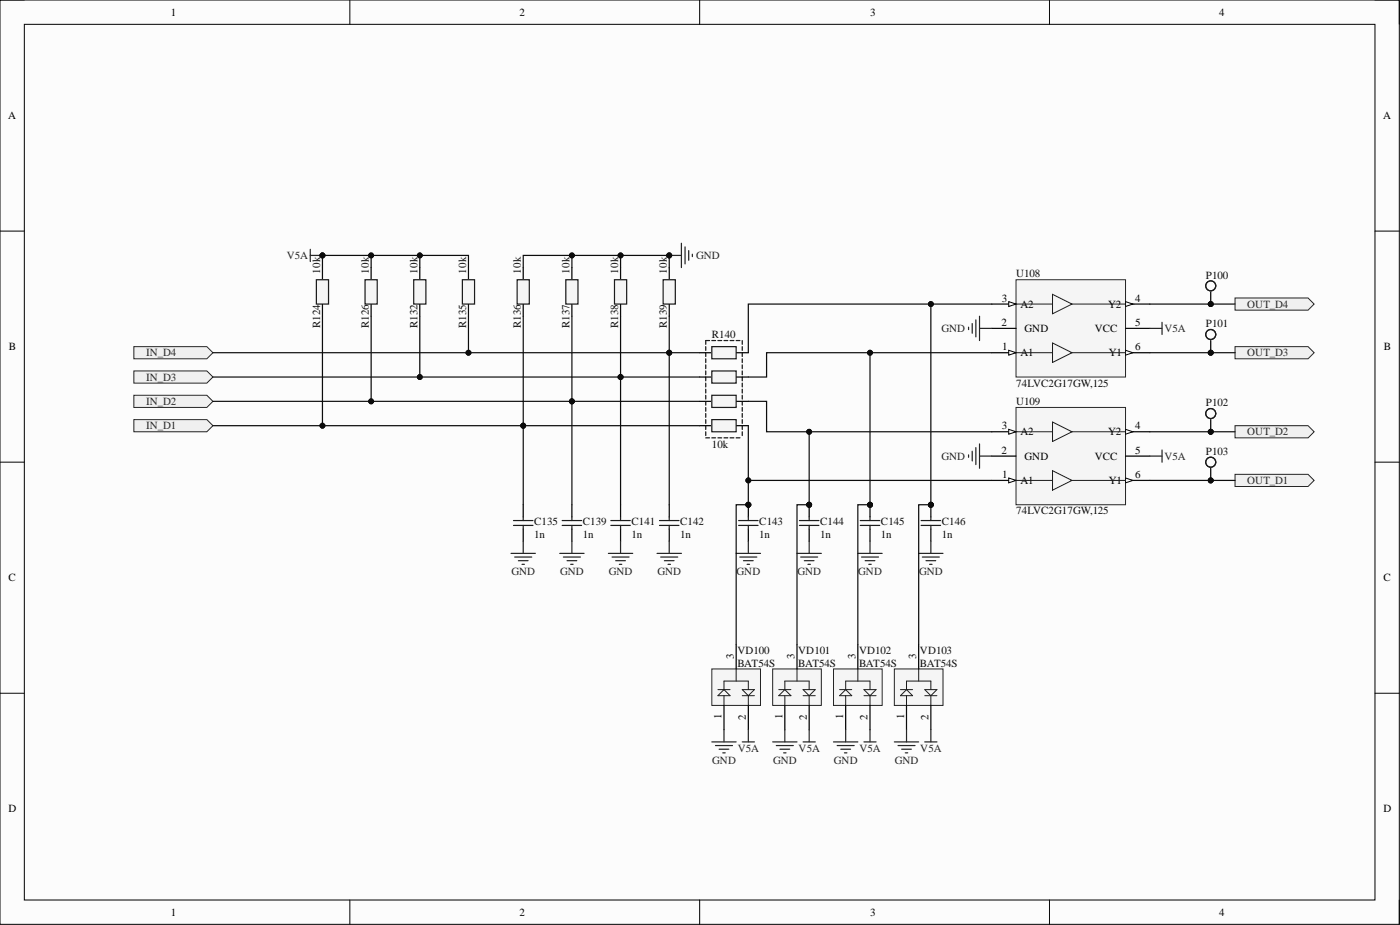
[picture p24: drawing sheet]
<svg xmlns="http://www.w3.org/2000/svg" width="292mm" height="193mm" viewBox="0 0 292 193" stroke-linecap="round" stroke-linejoin="round" font-family="sans-serif">
<defs><g id="words">
<g font-size="2.3">
<text x="35.6" y="3.3">1</text>
<text x="108.4" y="3.3">2</text>
<text x="181.5" y="3.3">3</text>
<text x="254.4" y="3.3">4</text>
<text x="1.7" y="24.9">A</text>
<text x="288.6" y="24.9">A</text>
<text x="209" y="62.9">3</text>
<text x="212.9" y="64.2">A2</text>
<text x="231.2" y="64.2">Y2</text>
<text x="236.9" y="62.9">4</text>
<text x="208.9" y="68">2</text>
<text x="213.8" y="69.3">GND</text>
<text x="228.4" y="69.3">VCC</text>
<text x="236.9" y="68">5</text>
<text x="1.9" y="73.1">B</text>
<text x="209.1" y="73.1">1</text>
<text x="212.9" y="74.3">A1</text>
<text x="231.4" y="74.3">Y1</text>
<text x="236.9" y="73.1">6</text>
<text x="288.7" y="73.1">B</text>
<text x="209" y="89.6">3</text>
<text x="236.9" y="89.6">4</text>
<text x="208.9" y="94.6">2</text>
<text x="212.9" y="90.8">A2</text>
<text x="213.8" y="95.9">GND</text>
<text x="228.4" y="95.9">VCC</text>
<text x="231.2" y="90.8">Y2</text>
<text x="236.9" y="94.6">5</text>
<text x="209.1" y="99.7">1</text>
<text x="212.9" y="101">A1</text>
<text x="231.4" y="101">Y1</text>
<text x="236.9" y="99.7">6</text>
<text x="1.8" y="121.3">C</text>
<text x="288.7" y="121.3">C</text>
<text x="153.1" y="137.5" transform="rotate(-90 153.1 137.5)">3</text>
<text x="165.8" y="137.5" transform="rotate(-90 165.8 137.5)">3</text>
<text x="178.5" y="137.5" transform="rotate(-90 178.5 137.5)">3</text>
<text x="191.2" y="137.5" transform="rotate(-90 191.2 137.5)">3</text>
<text x="150.5" y="150" transform="rotate(-90 150.5 150)">1</text>
<text x="155.6" y="150.2" transform="rotate(-90 155.6 150.2)">2</text>
<text x="163.2" y="150" transform="rotate(-90 163.2 150)">1</text>
<text x="168.3" y="150.2" transform="rotate(-90 168.3 150.2)">2</text>
<text x="175.9" y="150" transform="rotate(-90 175.9 150)">1</text>
<text x="181" y="150.2" transform="rotate(-90 181 150.2)">2</text>
<text x="188.6" y="150" transform="rotate(-90 188.6 150)">1</text>
<text x="193.7" y="150.2" transform="rotate(-90 193.7 150.2)">2</text>
<text x="1.8" y="169.5">D</text>
<text x="288.7" y="169.5">D</text>
<text x="35.6" y="191.1">1</text>
<text x="108.4" y="191.1">2</text>
<text x="181.5" y="191.1">3</text>
<text x="254.4" y="191.1">4</text>
</g>
<g font-size="2.3" fill="#262626">
<text x="59.8" y="54">V5A</text>
<text x="145.2" y="54">GND</text>
<text x="260.2" y="64.2">OUT_D4</text>
<text x="196.4" y="69.3">GND</text>
<text x="243" y="69.3">V5A</text>
<text x="30.5" y="74.3">IN_D4</text>
<text x="260.2" y="74.3">OUT_D3</text>
<text x="30.5" y="79.4">IN_D3</text>
<text x="30.5" y="89.6">IN_D1</text>
<text x="30.5" y="84.5">IN_D2</text>
<text x="196.4" y="95.9">GND</text>
<text x="243" y="95.9">V5A</text>
<text x="260.2" y="90.8">OUT_D2</text>
<text x="260.2" y="101">OUT_D1</text>
<text x="106.7" y="120">GND</text>
<text x="116.9" y="120">GND</text>
<text x="127" y="120">GND</text>
<text x="137.2" y="120">GND</text>
<text x="153.7" y="120">GND</text>
<text x="166.4" y="120">GND</text>
<text x="179.1" y="120">GND</text>
<text x="191.8" y="120">GND</text>
<text x="148.6" y="159.3">GND</text>
<text x="153.9" y="156.8">V5A</text>
<text x="161.3" y="159.3">GND</text>
<text x="166.6" y="156.8">V5A</text>
<text x="174" y="159.3">GND</text>
<text x="179.3" y="156.8">V5A</text>
<text x="186.7" y="159.3">GND</text>
<text x="192" y="156.8">V5A</text>
</g>
<g font-size="2.3" fill="#0e0e0e">
<text x="66.8" y="57.1" transform="rotate(-90 66.8 57.1)">10k</text>
<text x="76.9" y="57.1" transform="rotate(-90 76.9 57.1)">10k</text>
<text x="87.1" y="57.1" transform="rotate(-90 87.1 57.1)">10k</text>
<text x="97.2" y="57.1" transform="rotate(-90 97.2 57.1)">10k</text>
<text x="108.7" y="57.1" transform="rotate(-90 108.7 57.1)">10k</text>
<text x="118.8" y="57.1" transform="rotate(-90 118.8 57.1)">10k</text>
<text x="129" y="57.1" transform="rotate(-90 129 57.1)">10k</text>
<text x="139.1" y="57.1" transform="rotate(-90 139.1 57.1)">10k</text>
<text x="212" y="57.9">U108</text>
<text x="251.6" y="58.1">P100</text>
<text x="66.8" y="68.5" transform="rotate(-90 66.8 68.5)">R124</text>
<text x="76.9" y="68.5" transform="rotate(-90 76.9 68.5)">R126</text>
<text x="87.1" y="68.5" transform="rotate(-90 87.1 68.5)">R132</text>
<text x="97.2" y="68.5" transform="rotate(-90 97.2 68.5)">R135</text>
<text x="108.7" y="68.5" transform="rotate(-90 108.7 68.5)">R136</text>
<text x="118.8" y="68.5" transform="rotate(-90 118.8 68.5)">R137</text>
<text x="129" y="68.5" transform="rotate(-90 129 68.5)">R138</text>
<text x="139.1" y="68.5" transform="rotate(-90 139.1 68.5)">R139</text>
<text x="148.5" y="70.5">R140</text>
<text x="251.6" y="68.3">P101</text>
<text x="212" y="80.7">74LVC2G17GW,125</text>
<text x="212" y="84.5">U109</text>
<text x="251.6" y="84.7">P102</text>
<text x="148.5" y="93.4">10k</text>
<text x="251.6" y="94.9">P103</text>
<text x="212" y="107.3">74LVC2G17GW,125</text>
<text x="111.5" y="109.6">C135</text>
<text x="111.5" y="112.1">1n</text>
<text x="121.6" y="109.6">C139</text>
<text x="121.6" y="112.1">1n</text>
<text x="131.8" y="109.6">C141</text>
<text x="131.8" y="112.1">1n</text>
<text x="141.9" y="109.6">C142</text>
<text x="141.9" y="112.1">1n</text>
<text x="158.4" y="109.6">C143</text>
<text x="158.4" y="112.1">1n</text>
<text x="171.1" y="109.6">C144</text>
<text x="171.1" y="112.1">1n</text>
<text x="183.8" y="109.6">C145</text>
<text x="183.8" y="112.1">1n</text>
<text x="196.5" y="109.6">C146</text>
<text x="196.5" y="112.1">1n</text>
<text x="153.8" y="136.5">VD100</text>
<text x="166.5" y="136.5">VD101</text>
<text x="179.2" y="136.5">VD102</text>
<text x="191.9" y="136.5">VD103</text>
<text x="153.8" y="139">BAT54S</text>
<text x="166.5" y="139">BAT54S</text>
<text x="179.2" y="139">BAT54S</text>
<text x="191.9" y="139">BAT54S</text>
</g>
</g></defs>
<path d="M0 0h292v192.8h-292z" fill-rule="evenodd" fill="#fcfcfc"/>
<path d="M0 0h292v192.8h-292z" fill="none" stroke="#000" stroke-width=".21"/>
<path d="M5.1 5.1h281.8v182.7h-281.8z" fill-rule="evenodd" fill="#fcfcfc"/>
<g fill="none" stroke="#000" stroke-width=".21">
<path d="M0 0h5.1M5.1 5.1h281.8v182.7h-281.8zM73 0v5.1M146 0v5.1M219 0v5.1M286.9 0h5.1v5.1M0 48.2h5.1M286.9 48.2h5.1M0 96.4h5.1M286.9 96.4h5.1M0 144.6h5.1M286.9 144.6h5.1"/>
<path d="M73 187.8v5M146 187.8v5M219 187.8v5M292 187.8v5"/>
</g>
<path d="M212 58.4h22.8v20.3h-22.8z" fill-rule="evenodd" fill="#f5f5f5"/>
<path d="M212 58.4h22.8v20.3h-22.8z" fill="none" stroke="#262626" stroke-width=".21"/>
<path d="M206.9 73.6h5.1" fill="none" stroke="#000" stroke-width=".25"/>
<path d="M210.5 73.1l1.5 .5-1.5 .5z" fill="#fbfbfb"/>
<path d="M210.5 73.1l1.5 .5-1.5 .5z" fill="none" stroke="#000" stroke-width=".21"/>
<path d="M234.8 73.6h5.1" fill="none" stroke="#000" stroke-width=".25"/>
<path d="M234.8 73.1l1.6 .5-1.6 .5z" fill="#fbfbfb"/>
<path d="M234.8 73.1l1.6 .5-1.6 .5z" fill="none" stroke="#000" stroke-width=".21"/>
<path d="M206.9 63.4h5.1" fill="none" stroke="#000" stroke-width=".25"/>
<path d="M210.5 62.9l1.5 .5-1.5 .5z" fill="#fbfbfb"/>
<path d="M210.5 62.9l1.5 .5-1.5 .5z" fill="none" stroke="#000" stroke-width=".21"/>
<path d="M212 73.6h7.6M212 63.4h7.6M219.6 71.6l4.1 2-4.1 2zM219.6 61.4l4.1 2-4.1 2.1zM223.4 73.6h11.4M223.4 63.4h12.7" fill="none" stroke="#1c1c1c" stroke-width=".21"/>
<path d="M234.8 68.5h5.1M234.8 63.4h5.1" fill="none" stroke="#000" stroke-width=".25"/>
<path d="M234.8 62.9l1.6 .5-1.6 .5z" fill="#fbfbfb"/>
<path d="M234.8 62.9l1.6 .5-1.6 .5z" fill="none" stroke="#000" stroke-width=".21"/>
<path d="M206.9 68.5h5.1" fill="none" stroke="#000" stroke-width=".25"/>
<path d="M212 85h22.8v20.3h-22.8z" fill-rule="evenodd" fill="#f5f5f5"/>
<path d="M212 85h22.8v20.3h-22.8z" fill="none" stroke="#262626" stroke-width=".21"/>
<path d="M206.9 100.2h5.1" fill="none" stroke="#000" stroke-width=".25"/>
<path d="M210.5 99.7l1.5 .5-1.5 .5z" fill="#fbfbfb"/>
<path d="M210.5 99.7l1.5 .5-1.5 .5z" fill="none" stroke="#000" stroke-width=".21"/>
<path d="M234.8 100.2h5.1" fill="none" stroke="#000" stroke-width=".25"/>
<path d="M234.8 99.7l1.6 .5-1.6 .5z" fill="#fbfbfb"/>
<path d="M234.8 99.7l1.6 .5-1.6 .5z" fill="none" stroke="#000" stroke-width=".21"/>
<path d="M206.9 90.1h5.1" fill="none" stroke="#000" stroke-width=".25"/>
<path d="M210.5 89.6l1.5 .5-1.5 .5z" fill="#fbfbfb"/>
<path d="M210.5 89.6l1.5 .5-1.5 .5z" fill="none" stroke="#000" stroke-width=".21"/>
<path d="M212 90.1h7.6M219.6 98.2l4.1 2-4.1 2.1zM219.6 88l4.1 2.1-4.1 2zM223.4 90.1h12.7M212 100.2h7.6M223.4 100.2h11.4" fill="none" stroke="#1c1c1c" stroke-width=".21"/>
<path d="M234.8 95.1h5.1M234.8 90.1h5.1" fill="none" stroke="#000" stroke-width=".25"/>
<path d="M234.8 89.6l1.6 .5-1.6 .5z" fill="#fbfbfb"/>
<path d="M234.8 89.6l1.6 .5-1.6 .5z" fill="none" stroke="#000" stroke-width=".21"/>
<path d="M206.9 95.1h5.1" fill="none" stroke="#000" stroke-width=".25"/>
<path d="M202.1 68.3v.5M202.8 67.5v2M203.6 66.7v3.6M204.4 66v5M204.4 68.5h2.5M202.1 94.9v.5M202.8 94.1v2.1M203.6 93.4v3.5M204.4 92.6v5.1M204.4 95.1h2.5" fill="none" stroke="#262626" stroke-width=".25"/>
<circle cx="194.2" cy="105.3" r=".51" fill="#0e0e0e"/>
<circle cx="194.2" cy="105.3" r=".51" fill="none" stroke="#0e0e0e" stroke-width=".21"/>
<path d="M194.2 105.3v2.5" fill="none" stroke="#000" stroke-width=".25"/>
<circle cx="194.2" cy="105.3" r=".51" fill="#0e0e0e"/>
<circle cx="194.2" cy="105.3" r=".51" fill="none" stroke="#0e0e0e" stroke-width=".21"/>
<path d="M194.2 110.4v2.5" fill="none" stroke="#000" stroke-width=".25"/>
<path d="M192.2 109.6h4M192.2 108.6h4M194.2 107.8v.8M194.2 109.6v.8" fill="none" stroke="#1c1c1c" stroke-width=".25"/>
<circle cx="181.5" cy="105.3" r=".51" fill="#0e0e0e"/>
<circle cx="181.5" cy="105.3" r=".51" fill="none" stroke="#0e0e0e" stroke-width=".21"/>
<path d="M181.5 105.3v2.5" fill="none" stroke="#000" stroke-width=".25"/>
<circle cx="181.5" cy="105.3" r=".51" fill="#0e0e0e"/>
<circle cx="181.5" cy="105.3" r=".51" fill="none" stroke="#0e0e0e" stroke-width=".21"/>
<path d="M181.5 110.4v2.5" fill="none" stroke="#000" stroke-width=".25"/>
<path d="M179.5 109.6h4.1M179.5 108.6h4.1M181.5 107.8v.8M181.5 109.6v.8" fill="none" stroke="#1c1c1c" stroke-width=".25"/>
<circle cx="168.8" cy="105.3" r=".51" fill="#0e0e0e"/>
<circle cx="168.8" cy="105.3" r=".51" fill="none" stroke="#0e0e0e" stroke-width=".21"/>
<path d="M168.8 105.3v2.5M168.8 110.4v2.5" fill="none" stroke="#000" stroke-width=".25"/>
<circle cx="168.8" cy="105.3" r=".51" fill="#0e0e0e"/>
<circle cx="168.8" cy="105.3" r=".51" fill="none" stroke="#0e0e0e" stroke-width=".21"/>
<path d="M166.8 108.6h4.1M166.8 109.6h4.1M168.8 107.8v.8M168.8 109.6v.8" fill="none" stroke="#1c1c1c" stroke-width=".25"/>
<circle cx="156.1" cy="105.3" r=".51" fill="#0e0e0e"/>
<circle cx="156.1" cy="105.3" r=".51" fill="none" stroke="#0e0e0e" stroke-width=".21"/>
<path d="M156.1 105.3v2.5" fill="none" stroke="#000" stroke-width=".25"/>
<circle cx="156.1" cy="105.3" r=".51" fill="#0e0e0e"/>
<circle cx="156.1" cy="105.3" r=".51" fill="none" stroke="#0e0e0e" stroke-width=".21"/>
<path d="M146 73.6h2.5M153.6 73.6h2.5M156.1 110.4v2.5" fill="none" stroke="#000" stroke-width=".25"/>
<path d="M154.1 109.6h4.1M154.1 108.6h4.1M156.1 107.8v.8M156.1 109.6v.8" fill="none" stroke="#1c1c1c" stroke-width=".25"/>
<g fill="none" stroke="#151515" stroke-width=".25">
<path d="M147.2 71v.8M147.2 72.3v.8M147.2 73.6v.8M147.2 74.9v.7M147.2 76.1v.8M147.2 77.4v.8M147.2 78.7v.7M147.2 79.9v.8M154.9 71v.8M154.9 72.3v.8M154.9 73.6v.8M154.9 74.9v.7"/>
<path d="M154.9 76.1v.8M154.9 77.4v.8M154.9 78.7v.7M154.9 79.9v.8M147.2 81.2v.8M147.2 82.5v.8M147.2 83.7v.8M147.2 85v.8M147.2 86.3v.8M147.2 87.5v.8M147.2 88.8v.8M147.2 90.1v.8"/>
<path d="M154.9 81.2v.8M154.9 82.5v.8M154.9 83.7v.8M154.9 85v.8M154.9 86.3v.8M154.9 87.5v.8M154.9 88.8v.8M154.9 90.1v.8"/>
</g>
<path d="M148.5 72.3h5.1v2.6h-5.1z" fill-rule="evenodd" fill="#f5f5f5"/>
<path d="M148.5 72.3h5.1v2.6h-5.1z" fill="none" stroke="#1c1c1c" stroke-width=".25"/>
<path d="M146 78.7h2.5M153.6 78.7h2.5" fill="none" stroke="#000" stroke-width=".25"/>
<path d="M148.5 77.4h5.1v2.5h-5.1z" fill-rule="evenodd" fill="#f5f5f5"/>
<path d="M148.5 77.4h5.1v2.5h-5.1z" fill="none" stroke="#1c1c1c" stroke-width=".25"/>
<path d="M146 83.7h2.5M153.6 83.7h2.5" fill="none" stroke="#000" stroke-width=".25"/>
<path d="M148.5 82.5h5.1v2.5h-5.1z" fill-rule="evenodd" fill="#f5f5f5"/>
<path d="M148.5 82.5h5.1v2.5h-5.1z" fill="none" stroke="#1c1c1c" stroke-width=".25"/>
<path d="M146 88.8h2.5M153.6 88.8h2.5" fill="none" stroke="#000" stroke-width=".25"/>
<path d="M148.5 87.5h5.1v2.6h-5.1z" fill-rule="evenodd" fill="#f5f5f5"/>
<path d="M148.5 87.5h5.1v2.6h-5.1z" fill="none" stroke="#1c1c1c" stroke-width=".25"/>
<path d="M147.2 71h.8M148.5 71h.8M149.8 71h.8M151.1 71h.7M152.3 71h.8M153.6 71h.8M147.2 91.3h.8M148.5 91.3h.8M149.8 91.3h.8M151.1 91.3h.7M152.3 91.3h.8M153.6 91.3h.8" fill="none" stroke="#151515" stroke-width=".25"/>
<g fill="none" stroke="#262626" stroke-width=".25">
<path d="M153.6 115.4h5.1M154.4 116.2h3.5M155.1 117h2M155.9 117.7h.5M156.1 112.9v2.5M166.3 115.4h5.1M167 116.2h3.6M167.8 117h2M168.6 117.7h.5M168.8 112.9v2.5M179 115.4h5.1M179.7 116.2h3.6"/>
<path d="M180.5 117h2M181.3 117.7h.5M181.5 112.9v2.5M191.7 115.4h5.1M192.4 116.2h3.6M193.2 117h2M194 117.7h.5M194.2 112.9v2.5"/>
</g>
<path d="M27.9 87.5h15.3l1.2 1.3-1.2 1.3h-15.3z" fill-rule="evenodd" fill="#f0f0f0"/>
<path d="M27.9 87.5h15.3l1.2 1.3-1.2 1.3h-15.3z" fill="none" stroke="#262626" stroke-width=".21"/>
<path d="M27.9 82.5h15.3l1.2 1.2-1.2 1.3h-15.3z" fill-rule="evenodd" fill="#f0f0f0"/>
<path d="M27.9 82.5h15.3l1.2 1.2-1.2 1.3h-15.3z" fill="none" stroke="#262626" stroke-width=".21"/>
<path d="M27.9 77.4h15.3l1.2 1.3-1.2 1.2h-15.3z" fill-rule="evenodd" fill="#f0f0f0"/>
<path d="M27.9 77.4h15.3l1.2 1.3-1.2 1.2h-15.3z" fill="none" stroke="#262626" stroke-width=".21"/>
<path d="M27.9 72.3h15.3l1.2 1.3-1.2 1.3h-15.3z" fill-rule="evenodd" fill="#f0f0f0"/>
<path d="M27.9 72.3h15.3l1.2 1.3-1.2 1.3h-15.3z" fill="none" stroke="#262626" stroke-width=".21"/>
<path d="M257.7 99h15.2l1.3 1.2-1.3 1.3h-15.2z" fill-rule="evenodd" fill="#f0f0f0"/>
<path d="M257.7 99h15.2l1.3 1.2-1.3 1.3h-15.2z" fill="none" stroke="#262626" stroke-width=".21"/>
<path d="M257.7 88.8h15.2l1.3 1.3-1.3 1.2h-15.2z" fill-rule="evenodd" fill="#f0f0f0"/>
<path d="M257.7 88.8h15.2l1.3 1.3-1.3 1.2h-15.2z" fill="none" stroke="#262626" stroke-width=".21"/>
<path d="M257.7 72.3h15.2l1.3 1.3-1.3 1.3h-15.2z" fill-rule="evenodd" fill="#f0f0f0"/>
<path d="M257.7 72.3h15.2l1.3 1.3-1.3 1.3h-15.2z" fill="none" stroke="#262626" stroke-width=".21"/>
<path d="M257.7 62.2h15.2l1.3 1.2-1.3 1.3h-15.2z" fill-rule="evenodd" fill="#f0f0f0"/>
<path d="M257.7 62.2h15.2l1.3 1.2-1.3 1.3h-15.2z" fill="none" stroke="#262626" stroke-width=".21"/>
<path d="M109.2 55.8v2.6M109.2 63.4v2.6" fill="none" stroke="#000" stroke-width=".25"/>
<path d="M107.9 58.4h2.5v5h-2.5z" fill-rule="evenodd" fill="#f5f5f5"/>
<g fill="none" stroke="#1c1c1c" stroke-width=".25">
<path d="M107.9 58.4h2.5v5h-2.5zM107.1 109.6h4.1M107.1 108.6h4.1M109.2 107.8v.8M109.2 109.6v.8M117.3 109.6h4.1M117.3 108.6h4.1M119.3 107.8v.8M119.3 109.6v.8M127.4 109.6h4.1M127.4 108.6h4.1M129.5 107.8v.8"/>
<path d="M129.5 109.6v.8M137.6 109.6h4.1M137.6 108.6h4.1M139.6 107.8v.8M139.6 109.6v.8"/>
</g>
<path d="M109.2 105.3v2.5M109.2 110.4v2.5M119.3 105.3v2.5M119.3 110.4v2.5M129.5 105.3v2.5M129.5 110.4v2.5M139.6 105.3v2.5M139.6 110.4v2.5" fill="none" stroke="#000" stroke-width=".25"/>
<g fill="none" stroke="#262626" stroke-width=".25">
<path d="M106.6 115.4h5.1M107.4 116.2h3.5M108.2 117h2M108.9 117.7h.5M109.2 112.9v2.5M116.8 115.4h5.1M117.5 116.2h3.6M118.3 117h2M119.1 117.7h.5M119.3 112.9v2.5M126.9 115.4h5.1M127.7 116.2h3.6"/>
<path d="M128.5 117h2M129.2 117.7h.5M129.5 112.9v2.5M137.1 115.4h5.1M137.9 116.2h3.5M138.6 117h2M139.4 117.7h.5M139.6 112.9v2.5"/>
</g>
<path d="M148.5 139.6h10.2v7.6h-10.2z" fill-rule="evenodd" fill="#f5f5f5"/>
<path d="M148.5 139.6h10.2v7.6h-10.2z" fill="none" stroke="#262626" stroke-width=".21"/>
<path d="M153.6 139.6v2.5M149.8 145.1l1.3-1.2 1.2 1.2zM149.8 143.9h2.5M151.1 143.9v-1.8h5v1.8M151.1 145.1v2.1M154.9 143.9h2.5l-1.3 1.2zM154.9 145.1h2.5M156.1 145.1v2.1" fill="none" stroke="#1c1c1c" stroke-width=".21"/>
<path d="M153.6 134.5v5.1M151.1 147.2v5M156.1 147.2v5" fill="none" stroke="#000" stroke-width=".25"/>
<path d="M148.5 154.8h5.1M149.3 155.5h3.5M150 156.3h2.1M150.8 157.1h.5M151.1 152.2v2.6" fill="none" stroke="#262626" stroke-width=".25"/>
<path d="M161.2 139.6h10.2v7.6h-10.2z" fill-rule="evenodd" fill="#f5f5f5"/>
<path d="M161.2 139.6h10.2v7.6h-10.2z" fill="none" stroke="#262626" stroke-width=".21"/>
<path d="M166.3 139.6v2.5M162.5 145.1l1.2-1.2 1.3 1.2zM162.5 143.9h2.5M163.7 143.9v-1.8h5.1v1.8M163.7 145.1v2.1M167.6 143.9h2.5l-1.3 1.2zM167.6 145.1h2.5M168.8 145.1v2.1" fill="none" stroke="#1c1c1c" stroke-width=".21"/>
<path d="M166.3 134.5v5.1M163.7 147.2v5M168.8 147.2v5" fill="none" stroke="#000" stroke-width=".25"/>
<path d="M161.2 154.8h5.1M162 155.5h3.5M162.7 156.3h2.1M163.5 157.1h.5M163.7 152.2v2.6" fill="none" stroke="#262626" stroke-width=".25"/>
<path d="M173.9 139.6h10.2v7.6h-10.2z" fill-rule="evenodd" fill="#f5f5f5"/>
<path d="M173.9 139.6h10.2v7.6h-10.2z" fill="none" stroke="#262626" stroke-width=".21"/>
<path d="M179 139.6v2.5M175.2 145.1l1.2-1.2 1.3 1.2zM175.2 143.9h2.5M176.4 143.9v-1.8h5.1v1.8M176.4 145.1v2.1M180.3 143.9h2.5l-1.3 1.2zM180.3 145.1h2.5M181.5 145.1v2.1" fill="none" stroke="#1c1c1c" stroke-width=".21"/>
<path d="M179 134.5v5.1M176.4 147.2v5M181.5 147.2v5" fill="none" stroke="#000" stroke-width=".25"/>
<path d="M173.9 154.8h5.1M174.7 155.5h3.5M175.4 156.3h2.1M176.2 157.1h.5M176.4 152.2v2.6" fill="none" stroke="#262626" stroke-width=".25"/>
<path d="M186.6 139.6h10.2v7.6h-10.2z" fill-rule="evenodd" fill="#f5f5f5"/>
<path d="M186.6 139.6h10.2v7.6h-10.2z" fill="none" stroke="#262626" stroke-width=".21"/>
<path d="M191.7 139.6v2.5M187.9 145.1l1.2-1.2 1.3 1.2zM187.9 143.9h2.5M189.1 143.9v-1.8h5.1v1.8M189.1 145.1v2.1M192.9 143.9h2.6l-1.3 1.2zM192.9 145.1h2.6M194.2 145.1v2.1" fill="none" stroke="#1c1c1c" stroke-width=".21"/>
<path d="M119.3 55.8v2.6M119.3 63.4v2.6M191.7 134.5v5.1M189.1 147.2v5M194.2 147.2v5" fill="none" stroke="#000" stroke-width=".25"/>
<path d="M186.6 154.8h5.1M187.4 155.5h3.5M188.1 156.3h2.1M188.9 157.1h.5M189.1 152.2v2.6" fill="none" stroke="#262626" stroke-width=".25"/>
<path d="M118.1 58.4h2.5v5h-2.5z" fill-rule="evenodd" fill="#f5f5f5"/>
<path d="M118.1 58.4h2.5v5h-2.5z" fill="none" stroke="#1c1c1c" stroke-width=".25"/>
<path d="M129.5 55.8v2.6M129.5 63.4v2.6" fill="none" stroke="#000" stroke-width=".25"/>
<path d="M128.2 58.4h2.5v5h-2.5z" fill-rule="evenodd" fill="#f5f5f5"/>
<path d="M128.2 58.4h2.5v5h-2.5z" fill="none" stroke="#1c1c1c" stroke-width=".25"/>
<path d="M139.6 55.8v2.6M139.6 63.4v2.6" fill="none" stroke="#000" stroke-width=".25"/>
<path d="M138.4 58.4h2.5v5h-2.5z" fill-rule="evenodd" fill="#f5f5f5"/>
<path d="M138.4 58.4h2.5v5h-2.5z" fill="none" stroke="#1c1c1c" stroke-width=".25"/>
<circle cx="252.6" cy="63.4" r=".51" fill="#0e0e0e"/>
<circle cx="252.6" cy="63.4" r=".51" fill="none" stroke="#0e0e0e" stroke-width=".21"/>
<path d="M252.6 60.9v2.5" fill="none" stroke="#000" stroke-width=".25"/>
<circle cx="252.6" cy="63.4" r=".51" fill="#0e0e0e"/>
<circle cx="252.6" cy="63.4" r=".51" fill="none" stroke="#0e0e0e" stroke-width=".21"/>
<circle cx="252.6" cy="59.6" r="1.04" fill="none" stroke="#1c1c1c" stroke-width=".25"/>
<circle cx="252.6" cy="73.6" r=".51" fill="#0e0e0e"/>
<circle cx="252.6" cy="73.6" r=".51" fill="none" stroke="#0e0e0e" stroke-width=".21"/>
<path d="M252.6 71v2.6" fill="none" stroke="#000" stroke-width=".25"/>
<circle cx="252.6" cy="73.6" r=".51" fill="#0e0e0e"/>
<circle cx="252.6" cy="73.6" r=".51" fill="none" stroke="#0e0e0e" stroke-width=".21"/>
<circle cx="252.6" cy="69.8" r="1.04" fill="none" stroke="#1c1c1c" stroke-width=".25"/>
<circle cx="252.6" cy="90.1" r=".51" fill="#0e0e0e"/>
<circle cx="252.6" cy="90.1" r=".51" fill="none" stroke="#0e0e0e" stroke-width=".21"/>
<path d="M252.6 87.5v2.6" fill="none" stroke="#000" stroke-width=".25"/>
<circle cx="252.6" cy="90.1" r=".51" fill="#0e0e0e"/>
<circle cx="252.6" cy="90.1" r=".51" fill="none" stroke="#0e0e0e" stroke-width=".21"/>
<circle cx="252.6" cy="86.3" r="1.04" fill="none" stroke="#1c1c1c" stroke-width=".25"/>
<circle cx="252.6" cy="100.2" r=".51" fill="#0e0e0e"/>
<circle cx="252.6" cy="100.2" r=".51" fill="none" stroke="#0e0e0e" stroke-width=".21"/>
<path d="M252.6 97.7v2.5" fill="none" stroke="#000" stroke-width=".25"/>
<circle cx="252.6" cy="100.2" r=".51" fill="#0e0e0e"/>
<circle cx="252.6" cy="100.2" r=".51" fill="none" stroke="#0e0e0e" stroke-width=".21"/>
<circle cx="252.6" cy="96.4" r="1.04" fill="none" stroke="#1c1c1c" stroke-width=".25"/>
<path d="M67.3 55.8v2.6M67.3 63.4v2.6" fill="none" stroke="#000" stroke-width=".25"/>
<path d="M66 58.4h2.5v5h-2.5z" fill-rule="evenodd" fill="#f5f5f5"/>
<path d="M66 58.4h2.5v5h-2.5z" fill="none" stroke="#1c1c1c" stroke-width=".25"/>
<path d="M77.4 55.8v2.6M77.4 63.4v2.6" fill="none" stroke="#000" stroke-width=".25"/>
<path d="M76.2 58.4h2.5v5h-2.5z" fill-rule="evenodd" fill="#f5f5f5"/>
<path d="M76.2 58.4h2.5v5h-2.5z" fill="none" stroke="#1c1c1c" stroke-width=".25"/>
<path d="M87.6 55.8v2.6M87.6 63.4v2.6" fill="none" stroke="#000" stroke-width=".25"/>
<path d="M86.3 58.4h2.6v5h-2.6z" fill-rule="evenodd" fill="#f5f5f5"/>
<path d="M86.3 58.4h2.6v5h-2.6z" fill="none" stroke="#1c1c1c" stroke-width=".25"/>
<path d="M97.7 55.8v2.6M97.7 63.4v2.6" fill="none" stroke="#000" stroke-width=".25"/>
<path d="M96.5 58.4h2.5v5h-2.5z" fill-rule="evenodd" fill="#f5f5f5"/>
<path d="M96.5 58.4h2.5v5h-2.5z" fill="none" stroke="#1c1c1c" stroke-width=".25"/>
<path d="M139.6 53.3h2.6M142.2 50.7v5.1M142.9 51.5v3.6M143.7 52.3v2M144.5 53v.5" fill="none" stroke="#262626" stroke-width=".25"/>
<circle cx="139.6" cy="53.3" r=".51" fill="#0e0e0e"/>
<circle cx="139.6" cy="53.3" r=".51" fill="none" stroke="#0e0e0e" stroke-width=".21"/>
<path d="M64.7 52v2.6M64.7 53.3h2.6" fill="none" stroke="#262626" stroke-width=".25"/>
<circle cx="67.3" cy="53.3" r=".51" fill="#0e0e0e"/>
<circle cx="67.3" cy="53.3" r=".51" fill="none" stroke="#0e0e0e" stroke-width=".21"/>
<path d="M156.1 88.8v11.4h50.8" fill="none" stroke="#0e0e0e" stroke-width=".25"/>
<circle cx="156.1" cy="100.2" r=".51" fill="#0e0e0e"/>
<circle cx="156.1" cy="100.2" r=".51" fill="none" stroke="#0e0e0e" stroke-width=".21"/>
<path d="M156.1 100.2v5.1" fill="none" stroke="#0e0e0e" stroke-width=".25"/>
<circle cx="156.1" cy="105.3" r=".51" fill="#0e0e0e"/>
<circle cx="156.1" cy="105.3" r=".51" fill="none" stroke="#0e0e0e" stroke-width=".21"/>
<circle cx="156.1" cy="100.2" r=".51" fill="#0e0e0e"/>
<circle cx="156.1" cy="100.2" r=".51" fill="none" stroke="#0e0e0e" stroke-width=".21"/>
<path d="M109.2 88.8h36.8" fill="none" stroke="#0e0e0e" stroke-width=".25"/>
<circle cx="109.2" cy="88.8" r=".51" fill="#0e0e0e"/>
<circle cx="109.2" cy="88.8" r=".51" fill="none" stroke="#0e0e0e" stroke-width=".21"/>
<path d="M119.3 83.7v21.6" fill="none" stroke="#0e0e0e" stroke-width=".25"/>
<circle cx="119.3" cy="83.7" r=".51" fill="#0e0e0e"/>
<circle cx="119.3" cy="83.7" r=".51" fill="none" stroke="#0e0e0e" stroke-width=".21"/>
<path d="M129.5 78.7v26.6" fill="none" stroke="#0e0e0e" stroke-width=".25"/>
<circle cx="129.5" cy="78.7" r=".51" fill="#0e0e0e"/>
<circle cx="129.5" cy="78.7" r=".51" fill="none" stroke="#0e0e0e" stroke-width=".21"/>
<path d="M139.6 73.6v31.7" fill="none" stroke="#0e0e0e" stroke-width=".25"/>
<circle cx="139.6" cy="73.6" r=".51" fill="#0e0e0e"/>
<circle cx="139.6" cy="73.6" r=".51" fill="none" stroke="#0e0e0e" stroke-width=".21"/>
<path d="M168.8 90.1v15.2" fill="none" stroke="#0e0e0e" stroke-width=".25"/>
<circle cx="168.8" cy="105.3" r=".51" fill="#0e0e0e"/>
<circle cx="168.8" cy="105.3" r=".51" fill="none" stroke="#0e0e0e" stroke-width=".21"/>
<circle cx="168.8" cy="90.1" r=".51" fill="#0e0e0e"/>
<circle cx="168.8" cy="90.1" r=".51" fill="none" stroke="#0e0e0e" stroke-width=".21"/>
<path d="M181.5 73.6v31.7" fill="none" stroke="#0e0e0e" stroke-width=".25"/>
<circle cx="181.5" cy="105.3" r=".51" fill="#0e0e0e"/>
<circle cx="181.5" cy="105.3" r=".51" fill="none" stroke="#0e0e0e" stroke-width=".21"/>
<circle cx="181.5" cy="73.6" r=".51" fill="#0e0e0e"/>
<circle cx="181.5" cy="73.6" r=".51" fill="none" stroke="#0e0e0e" stroke-width=".21"/>
<path d="M194.2 63.4v41.9" fill="none" stroke="#0e0e0e" stroke-width=".25"/>
<circle cx="194.2" cy="105.3" r=".51" fill="#0e0e0e"/>
<circle cx="194.2" cy="105.3" r=".51" fill="none" stroke="#0e0e0e" stroke-width=".21"/>
<circle cx="194.2" cy="63.4" r=".51" fill="#0e0e0e"/>
<circle cx="194.2" cy="63.4" r=".51" fill="none" stroke="#0e0e0e" stroke-width=".21"/>
<path d="M156.1 105.3h-2.5v29.2" fill="none" stroke="#0e0e0e" stroke-width=".25"/>
<circle cx="156.1" cy="105.3" r=".51" fill="#0e0e0e"/>
<circle cx="156.1" cy="105.3" r=".51" fill="none" stroke="#0e0e0e" stroke-width=".21"/>
<path d="M168.8 105.3h-2.5v29.2" fill="none" stroke="#0e0e0e" stroke-width=".25"/>
<circle cx="168.8" cy="105.3" r=".51" fill="#0e0e0e"/>
<circle cx="168.8" cy="105.3" r=".51" fill="none" stroke="#0e0e0e" stroke-width=".21"/>
<path d="M181.5 105.3h-2.5v29.2" fill="none" stroke="#0e0e0e" stroke-width=".25"/>
<circle cx="181.5" cy="105.3" r=".51" fill="#0e0e0e"/>
<circle cx="181.5" cy="105.3" r=".51" fill="none" stroke="#0e0e0e" stroke-width=".21"/>
<path d="M194.2 105.3h-2.5v29.2" fill="none" stroke="#0e0e0e" stroke-width=".25"/>
<circle cx="194.2" cy="105.3" r=".51" fill="#0e0e0e"/>
<circle cx="194.2" cy="105.3" r=".51" fill="none" stroke="#0e0e0e" stroke-width=".21"/>
<path d="M139.6 66v7.6" fill="none" stroke="#0e0e0e" stroke-width=".25"/>
<circle cx="139.6" cy="73.6" r=".51" fill="#0e0e0e"/>
<circle cx="139.6" cy="73.6" r=".51" fill="none" stroke="#0e0e0e" stroke-width=".21"/>
<path d="M129.5 66v12.7" fill="none" stroke="#0e0e0e" stroke-width=".25"/>
<circle cx="129.5" cy="78.7" r=".51" fill="#0e0e0e"/>
<circle cx="129.5" cy="78.7" r=".51" fill="none" stroke="#0e0e0e" stroke-width=".21"/>
<path d="M119.3 66v17.7" fill="none" stroke="#0e0e0e" stroke-width=".25"/>
<circle cx="119.3" cy="83.7" r=".51" fill="#0e0e0e"/>
<circle cx="119.3" cy="83.7" r=".51" fill="none" stroke="#0e0e0e" stroke-width=".21"/>
<path d="M109.2 88.8v16.5" fill="none" stroke="#0e0e0e" stroke-width=".25"/>
<circle cx="109.2" cy="88.8" r=".51" fill="#0e0e0e"/>
<circle cx="109.2" cy="88.8" r=".51" fill="none" stroke="#0e0e0e" stroke-width=".21"/>
<path d="M119.3 53.3v2.5" fill="none" stroke="#0e0e0e" stroke-width=".25"/>
<circle cx="119.3" cy="53.3" r=".51" fill="#0e0e0e"/>
<circle cx="119.3" cy="53.3" r=".51" fill="none" stroke="#0e0e0e" stroke-width=".21"/>
<path d="M129.5 53.3v2.5" fill="none" stroke="#0e0e0e" stroke-width=".25"/>
<circle cx="129.5" cy="53.3" r=".51" fill="#0e0e0e"/>
<circle cx="129.5" cy="53.3" r=".51" fill="none" stroke="#0e0e0e" stroke-width=".21"/>
<path d="M239.9 63.4h17.8" fill="none" stroke="#0e0e0e" stroke-width=".25"/>
<circle cx="252.6" cy="63.4" r=".51" fill="#0e0e0e"/>
<circle cx="252.6" cy="63.4" r=".51" fill="none" stroke="#0e0e0e" stroke-width=".21"/>
<path d="M239.9 73.6h17.8" fill="none" stroke="#0e0e0e" stroke-width=".25"/>
<circle cx="252.6" cy="73.6" r=".51" fill="#0e0e0e"/>
<circle cx="252.6" cy="73.6" r=".51" fill="none" stroke="#0e0e0e" stroke-width=".21"/>
<path d="M239.9 90.1h17.8" fill="none" stroke="#0e0e0e" stroke-width=".25"/>
<circle cx="252.6" cy="90.1" r=".51" fill="#0e0e0e"/>
<circle cx="252.6" cy="90.1" r=".51" fill="none" stroke="#0e0e0e" stroke-width=".21"/>
<path d="M239.9 100.2h17.8" fill="none" stroke="#0e0e0e" stroke-width=".25"/>
<circle cx="252.6" cy="100.2" r=".51" fill="#0e0e0e"/>
<circle cx="252.6" cy="100.2" r=".51" fill="none" stroke="#0e0e0e" stroke-width=".21"/>
<path d="M97.7 66v7.6" fill="none" stroke="#0e0e0e" stroke-width=".25"/>
<circle cx="97.7" cy="73.6" r=".51" fill="#0e0e0e"/>
<circle cx="97.7" cy="73.6" r=".51" fill="none" stroke="#0e0e0e" stroke-width=".21"/>
<path d="M87.6 66v12.7" fill="none" stroke="#0e0e0e" stroke-width=".25"/>
<circle cx="87.6" cy="78.7" r=".51" fill="#0e0e0e"/>
<circle cx="87.6" cy="78.7" r=".51" fill="none" stroke="#0e0e0e" stroke-width=".21"/>
<path d="M77.4 66v17.7" fill="none" stroke="#0e0e0e" stroke-width=".25"/>
<circle cx="77.4" cy="83.7" r=".51" fill="#0e0e0e"/>
<circle cx="77.4" cy="83.7" r=".51" fill="none" stroke="#0e0e0e" stroke-width=".21"/>
<path d="M67.3 66v22.8" fill="none" stroke="#0e0e0e" stroke-width=".25"/>
<circle cx="67.3" cy="88.8" r=".51" fill="#0e0e0e"/>
<circle cx="67.3" cy="88.8" r=".51" fill="none" stroke="#0e0e0e" stroke-width=".21"/>
<path d="M139.6 53.3v2.5" fill="none" stroke="#0e0e0e" stroke-width=".25"/>
<circle cx="139.6" cy="53.3" r=".51" fill="#0e0e0e"/>
<circle cx="139.6" cy="53.3" r=".51" fill="none" stroke="#0e0e0e" stroke-width=".21"/>
<path d="M67.3 53.3v2.5" fill="none" stroke="#0e0e0e" stroke-width=".25"/>
<circle cx="67.3" cy="53.3" r=".51" fill="#0e0e0e"/>
<circle cx="67.3" cy="53.3" r=".51" fill="none" stroke="#0e0e0e" stroke-width=".21"/>
<path d="M77.4 53.3v2.5" fill="none" stroke="#0e0e0e" stroke-width=".25"/>
<circle cx="77.4" cy="53.3" r=".51" fill="#0e0e0e"/>
<circle cx="77.4" cy="53.3" r=".51" fill="none" stroke="#0e0e0e" stroke-width=".21"/>
<path d="M87.6 53.3v2.5" fill="none" stroke="#0e0e0e" stroke-width=".25"/>
<circle cx="87.6" cy="53.3" r=".51" fill="#0e0e0e"/>
<circle cx="87.6" cy="53.3" r=".51" fill="none" stroke="#0e0e0e" stroke-width=".21"/>
<path d="M109.2 66v22.8h-64.8" fill="none" stroke="#0e0e0e" stroke-width=".25"/>
<circle cx="67.3" cy="88.8" r=".51" fill="#0e0e0e"/>
<circle cx="67.3" cy="88.8" r=".51" fill="none" stroke="#0e0e0e" stroke-width=".21"/>
<circle cx="109.2" cy="88.8" r=".51" fill="#0e0e0e"/>
<circle cx="109.2" cy="88.8" r=".51" fill="none" stroke="#0e0e0e" stroke-width=".21"/>
<path d="M44.4 83.7h101.6" fill="none" stroke="#0e0e0e" stroke-width=".25"/>
<circle cx="77.4" cy="83.7" r=".51" fill="#0e0e0e"/>
<circle cx="77.4" cy="83.7" r=".51" fill="none" stroke="#0e0e0e" stroke-width=".21"/>
<circle cx="119.3" cy="83.7" r=".51" fill="#0e0e0e"/>
<circle cx="119.3" cy="83.7" r=".51" fill="none" stroke="#0e0e0e" stroke-width=".21"/>
<path d="M44.4 78.7h101.6" fill="none" stroke="#0e0e0e" stroke-width=".25"/>
<circle cx="87.6" cy="78.7" r=".51" fill="#0e0e0e"/>
<circle cx="87.6" cy="78.7" r=".51" fill="none" stroke="#0e0e0e" stroke-width=".21"/>
<circle cx="129.5" cy="78.7" r=".51" fill="#0e0e0e"/>
<circle cx="129.5" cy="78.7" r=".51" fill="none" stroke="#0e0e0e" stroke-width=".21"/>
<path d="M44.4 73.6h101.6" fill="none" stroke="#0e0e0e" stroke-width=".25"/>
<circle cx="97.7" cy="73.6" r=".51" fill="#0e0e0e"/>
<circle cx="97.7" cy="73.6" r=".51" fill="none" stroke="#0e0e0e" stroke-width=".21"/>
<circle cx="139.6" cy="73.6" r=".51" fill="#0e0e0e"/>
<circle cx="139.6" cy="73.6" r=".51" fill="none" stroke="#0e0e0e" stroke-width=".21"/>
<path d="M67.3 53.3h30.4v2.5" fill="none" stroke="#0e0e0e" stroke-width=".25"/>
<circle cx="67.3" cy="53.3" r=".51" fill="#0e0e0e"/>
<circle cx="67.3" cy="53.3" r=".51" fill="none" stroke="#0e0e0e" stroke-width=".21"/>
<circle cx="77.4" cy="53.3" r=".51" fill="#0e0e0e"/>
<circle cx="77.4" cy="53.3" r=".51" fill="none" stroke="#0e0e0e" stroke-width=".21"/>
<circle cx="87.6" cy="53.3" r=".51" fill="#0e0e0e"/>
<circle cx="87.6" cy="53.3" r=".51" fill="none" stroke="#0e0e0e" stroke-width=".21"/>
<path d="M139.6 53.3h-30.4v2.5" fill="none" stroke="#0e0e0e" stroke-width=".25"/>
<circle cx="119.3" cy="53.3" r=".51" fill="#0e0e0e"/>
<circle cx="119.3" cy="53.3" r=".51" fill="none" stroke="#0e0e0e" stroke-width=".21"/>
<circle cx="129.5" cy="53.3" r=".51" fill="#0e0e0e"/>
<circle cx="129.5" cy="53.3" r=".51" fill="none" stroke="#0e0e0e" stroke-width=".21"/>
<circle cx="139.6" cy="53.3" r=".51" fill="#0e0e0e"/>
<circle cx="139.6" cy="53.3" r=".51" fill="none" stroke="#0e0e0e" stroke-width=".21"/>
<path d="M156.1 83.7h3.8v6.4h47" fill="none" stroke="#0e0e0e" stroke-width=".25"/>
<circle cx="168.8" cy="90.1" r=".51" fill="#0e0e0e"/>
<circle cx="168.8" cy="90.1" r=".51" fill="none" stroke="#0e0e0e" stroke-width=".21"/>
<path d="M206.9 73.6h-47v5.1h-3.8" fill="none" stroke="#0e0e0e" stroke-width=".25"/>
<circle cx="181.5" cy="73.6" r=".51" fill="#0e0e0e"/>
<circle cx="181.5" cy="73.6" r=".51" fill="none" stroke="#0e0e0e" stroke-width=".21"/>
<path d="M206.9 63.4h-50.8v10.2" fill="none" stroke="#0e0e0e" stroke-width=".25"/>
<circle cx="194.2" cy="63.4" r=".51" fill="#0e0e0e"/>
<circle cx="194.2" cy="63.4" r=".51" fill="none" stroke="#0e0e0e" stroke-width=".21"/>
<path d="M239.9 68.5h2.6M242.5 67.2v2.6M239.9 95.1h2.6M242.5 93.9v2.5M154.9 154.8h2.5M156.1 152.2v2.6M167.6 154.8h2.5M168.8 152.2v2.6M180.3 154.8h2.5M181.5 152.2v2.6M192.9 154.8h2.6M194.2 152.2v2.6" fill="none" stroke="#262626" stroke-width=".25"/>
<use href="#words"/>
</svg>
